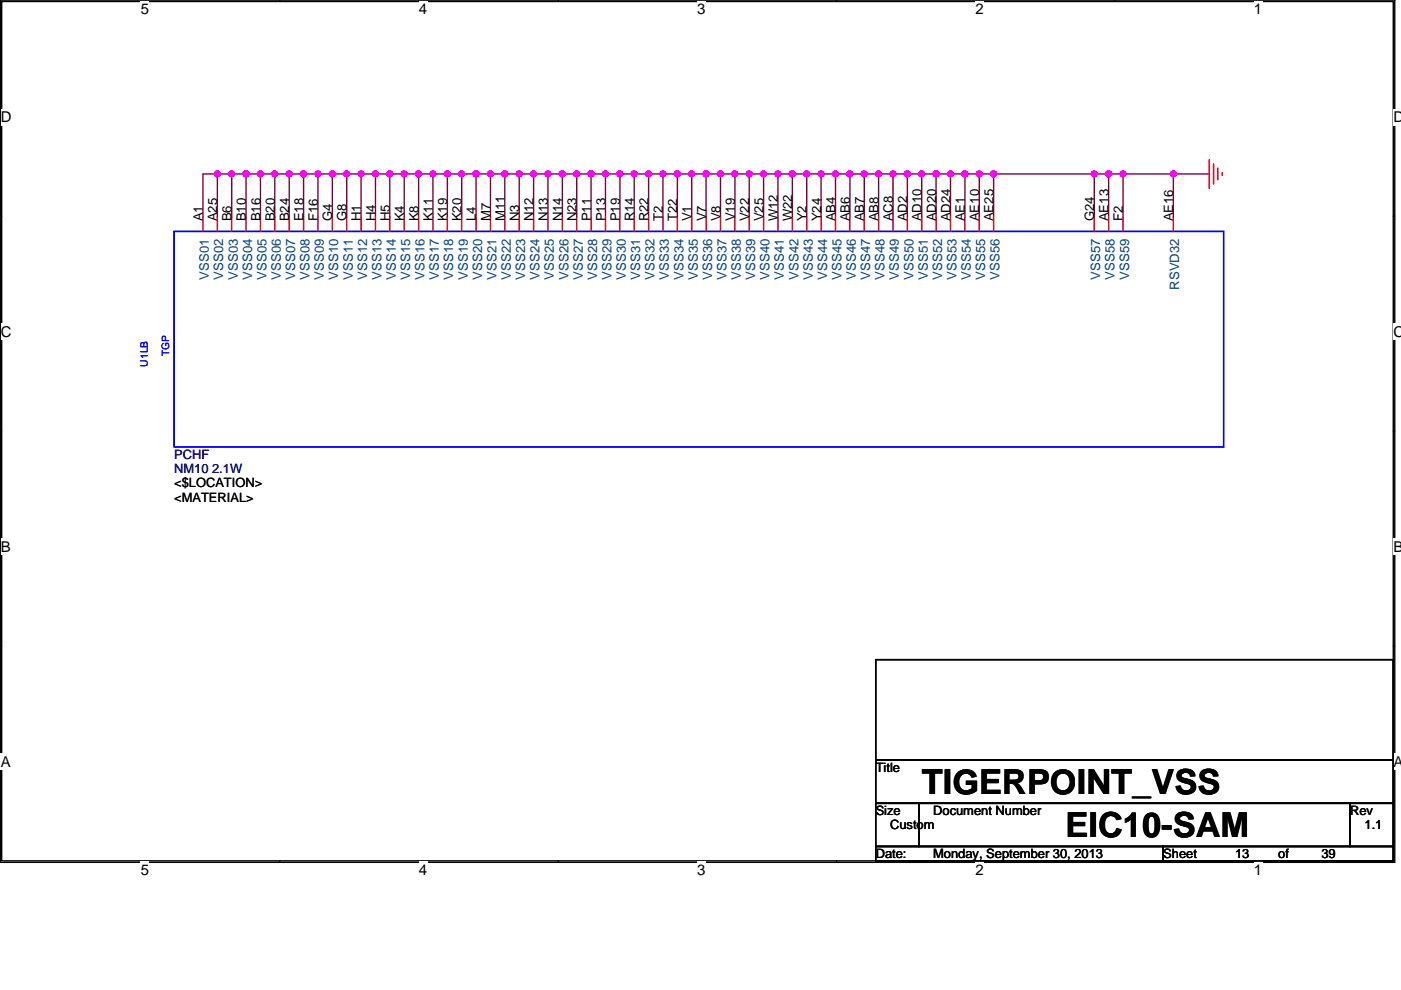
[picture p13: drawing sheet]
<svg xmlns="http://www.w3.org/2000/svg" width="297mm" height="210mm" viewBox="0 0 297 210" stroke-linecap="round" stroke-linejoin="round" font-family="sans-serif">
<defs><g id="words">
<g font-size="7.3">
<text x="195.4" y="168.5">TIGERPOINT_VSS</text>
<text x="225.9" y="177.6">EIC10-SAM</text>
</g>
<g font-size="3.2">
<text x="29.8" y="3">5</text>
<text x="88.8" y="3">4</text>
<text x="147.8" y="3">3</text>
<text x="206.9" y="3">2</text>
<text x="265.9" y="3">1</text>
<text x=".1" y="25.9">D</text>
<text x="295.5" y="25.9">D</text>
<text x=".1" y="71.5">C</text>
<text x="295.5" y="71.5">C</text>
<text x=".1" y="117">B</text>
<text x="295.5" y="117">B</text>
<text x=".1" y="162.6">A</text>
<text x="295.5" y="162.6">A</text>
<text x="29.8" y="185.5">5</text>
<text x="88.8" y="185.5">4</text>
<text x="147.8" y="185.5">3</text>
<text x="206.9" y="185.5">2</text>
<text x="265.9" y="185.5">1</text>
</g>
<g font-size="2.8">
<text x="43" y="46.9" transform="rotate(-90 43 46.9)">A1</text>
<text x="46.1" y="46.9" transform="rotate(-90 46.1 46.9)">A25</text>
<text x="49.1" y="46.9" transform="rotate(-90 49.1 46.9)">B6</text>
<text x="52.2" y="46.9" transform="rotate(-90 52.2 46.9)">B10</text>
<text x="55.2" y="46.9" transform="rotate(-90 55.2 46.9)">B16</text>
<text x="58.2" y="46.9" transform="rotate(-90 58.2 46.9)">B20</text>
<text x="61.3" y="46.9" transform="rotate(-90 61.3 46.9)">B24</text>
<text x="64.3" y="46.9" transform="rotate(-90 64.3 46.9)">E18</text>
<text x="67.4" y="46.9" transform="rotate(-90 67.4 46.9)">F16</text>
<text x="70.4" y="46.9" transform="rotate(-90 70.4 46.9)">G4</text>
<text x="73.5" y="46.9" transform="rotate(-90 73.5 46.9)">G8</text>
<text x="76.5" y="46.9" transform="rotate(-90 76.5 46.9)">H1</text>
<text x="79.6" y="46.9" transform="rotate(-90 79.6 46.9)">H4</text>
<text x="82.6" y="46.9" transform="rotate(-90 82.6 46.9)">H5</text>
<text x="85.7" y="46.9" transform="rotate(-90 85.7 46.9)">K4</text>
<text x="88.7" y="46.9" transform="rotate(-90 88.7 46.9)">K8</text>
<text x="91.8" y="46.9" transform="rotate(-90 91.8 46.9)">K11</text>
<text x="94.8" y="46.9" transform="rotate(-90 94.8 46.9)">K19</text>
<text x="97.9" y="46.9" transform="rotate(-90 97.9 46.9)">K20</text>
<text x="100.9" y="46.9" transform="rotate(-90 100.9 46.9)">L4</text>
<text x="104" y="46.9" transform="rotate(-90 104 46.9)">M7</text>
<text x="107" y="46.9" transform="rotate(-90 107 46.9)">M11</text>
<text x="110.1" y="46.9" transform="rotate(-90 110.1 46.9)">N3</text>
<text x="113.1" y="46.9" transform="rotate(-90 113.1 46.9)">N12</text>
<text x="116.2" y="46.9" transform="rotate(-90 116.2 46.9)">N13</text>
<text x="119.2" y="46.9" transform="rotate(-90 119.2 46.9)">N14</text>
<text x="122.3" y="46.9" transform="rotate(-90 122.3 46.9)">N23</text>
<text x="125.3" y="46.9" transform="rotate(-90 125.3 46.9)">P11</text>
<text x="128.4" y="46.9" transform="rotate(-90 128.4 46.9)">P13</text>
<text x="131.4" y="46.9" transform="rotate(-90 131.4 46.9)">P19</text>
<text x="134.4" y="46.9" transform="rotate(-90 134.4 46.9)">R14</text>
<text x="137.5" y="46.9" transform="rotate(-90 137.5 46.9)">R22</text>
<text x="140.5" y="46.9" transform="rotate(-90 140.5 46.9)">T2</text>
<text x="143.6" y="46.9" transform="rotate(-90 143.6 46.9)">T22</text>
<text x="146.6" y="46.9" transform="rotate(-90 146.6 46.9)">V1</text>
<text x="149.7" y="46.9" transform="rotate(-90 149.7 46.9)">V7</text>
<text x="152.7" y="46.9" transform="rotate(-90 152.7 46.9)">V8</text>
<text x="155.8" y="46.9" transform="rotate(-90 155.8 46.9)">V19</text>
<text x="158.8" y="46.9" transform="rotate(-90 158.8 46.9)">V22</text>
<text x="161.9" y="46.9" transform="rotate(-90 161.9 46.9)">V25</text>
<text x="164.9" y="46.9" transform="rotate(-90 164.9 46.9)">W12</text>
<text x="168" y="46.9" transform="rotate(-90 168 46.9)">W22</text>
<text x="171" y="46.9" transform="rotate(-90 171 46.9)">Y2</text>
<text x="174.1" y="46.9" transform="rotate(-90 174.1 46.9)">Y24</text>
<text x="177.1" y="46.9" transform="rotate(-90 177.1 46.9)">AB4</text>
<text x="180.2" y="46.9" transform="rotate(-90 180.2 46.9)">AB6</text>
<text x="183.2" y="46.9" transform="rotate(-90 183.2 46.9)">AB7</text>
<text x="186.3" y="46.9" transform="rotate(-90 186.3 46.9)">AB8</text>
<text x="189.3" y="46.9" transform="rotate(-90 189.3 46.9)">AC8</text>
<text x="192.4" y="46.9" transform="rotate(-90 192.4 46.9)">AD2</text>
<text x="195.4" y="46.9" transform="rotate(-90 195.4 46.9)">AD10</text>
<text x="198.5" y="46.9" transform="rotate(-90 198.5 46.9)">AD20</text>
<text x="201.5" y="46.9" transform="rotate(-90 201.5 46.9)">AD24</text>
<text x="204.6" y="46.9" transform="rotate(-90 204.6 46.9)">AE1</text>
<text x="207.6" y="46.9" transform="rotate(-90 207.6 46.9)">AE10</text>
<text x="210.6" y="46.9" transform="rotate(-90 210.6 46.9)">AE25</text>
<text x="232" y="46.9" transform="rotate(-90 232 46.9)">G24</text>
<text x="235" y="46.9" transform="rotate(-90 235 46.9)">AE13</text>
<text x="238.1" y="46.9" transform="rotate(-90 238.1 46.9)">F2</text>
<text x="248.7" y="46.9" transform="rotate(-90 248.7 46.9)">AE16</text>
</g>
<g font-size="2.8" fill="#004080">
<text x="44.3" y="59.3" transform="rotate(-90 44.3 59.3)">VSS01</text>
<text x="47.3" y="59.3" transform="rotate(-90 47.3 59.3)">VSS02</text>
<text x="50.4" y="59.3" transform="rotate(-90 50.4 59.3)">VSS03</text>
<text x="53.4" y="59.3" transform="rotate(-90 53.4 59.3)">VSS04</text>
<text x="56.5" y="59.3" transform="rotate(-90 56.5 59.3)">VSS05</text>
<text x="59.5" y="59.3" transform="rotate(-90 59.5 59.3)">VSS06</text>
<text x="62.6" y="59.3" transform="rotate(-90 62.6 59.3)">VSS07</text>
<text x="65.6" y="59.3" transform="rotate(-90 65.6 59.3)">VSS08</text>
<text x="68.7" y="59.3" transform="rotate(-90 68.7 59.3)">VSS09</text>
<text x="71.7" y="59.3" transform="rotate(-90 71.7 59.3)">VSS10</text>
<text x="74.8" y="59.3" transform="rotate(-90 74.8 59.3)">VSS11</text>
<text x="77.8" y="59.3" transform="rotate(-90 77.8 59.3)">VSS12</text>
<text x="80.9" y="59.3" transform="rotate(-90 80.9 59.3)">VSS13</text>
<text x="83.9" y="59.3" transform="rotate(-90 83.9 59.3)">VSS14</text>
<text x="87" y="59.3" transform="rotate(-90 87 59.3)">VSS15</text>
<text x="90" y="59.3" transform="rotate(-90 90 59.3)">VSS16</text>
<text x="93.1" y="59.3" transform="rotate(-90 93.1 59.3)">VSS17</text>
<text x="96.1" y="59.3" transform="rotate(-90 96.1 59.3)">VSS18</text>
<text x="99.2" y="59.3" transform="rotate(-90 99.2 59.3)">VSS19</text>
<text x="102.2" y="59.3" transform="rotate(-90 102.2 59.3)">VSS20</text>
<text x="105.3" y="59.3" transform="rotate(-90 105.3 59.3)">VSS21</text>
<text x="108.3" y="59.3" transform="rotate(-90 108.3 59.3)">VSS22</text>
<text x="111.4" y="59.3" transform="rotate(-90 111.4 59.3)">VSS23</text>
<text x="114.4" y="59.3" transform="rotate(-90 114.4 59.3)">VSS24</text>
<text x="117.5" y="59.3" transform="rotate(-90 117.5 59.3)">VSS25</text>
<text x="120.5" y="59.3" transform="rotate(-90 120.5 59.3)">VSS26</text>
<text x="123.5" y="59.3" transform="rotate(-90 123.5 59.3)">VSS27</text>
<text x="126.6" y="59.3" transform="rotate(-90 126.6 59.3)">VSS28</text>
<text x="129.6" y="59.3" transform="rotate(-90 129.6 59.3)">VSS29</text>
<text x="132.7" y="59.3" transform="rotate(-90 132.7 59.3)">VSS30</text>
<text x="135.7" y="59.3" transform="rotate(-90 135.7 59.3)">VSS31</text>
<text x="138.8" y="59.3" transform="rotate(-90 138.8 59.3)">VSS32</text>
<text x="141.8" y="59.3" transform="rotate(-90 141.8 59.3)">VSS33</text>
<text x="144.9" y="59.3" transform="rotate(-90 144.9 59.3)">VSS34</text>
<text x="147.9" y="59.3" transform="rotate(-90 147.9 59.3)">VSS35</text>
<text x="151" y="59.3" transform="rotate(-90 151 59.3)">VSS36</text>
<text x="154" y="59.3" transform="rotate(-90 154 59.3)">VSS37</text>
<text x="157.1" y="59.3" transform="rotate(-90 157.1 59.3)">VSS38</text>
<text x="160.1" y="59.3" transform="rotate(-90 160.1 59.3)">VSS39</text>
<text x="163.2" y="59.3" transform="rotate(-90 163.2 59.3)">VSS40</text>
<text x="166.2" y="59.3" transform="rotate(-90 166.2 59.3)">VSS41</text>
<text x="169.3" y="59.3" transform="rotate(-90 169.3 59.3)">VSS42</text>
<text x="172.3" y="59.3" transform="rotate(-90 172.3 59.3)">VSS43</text>
<text x="175.4" y="59.3" transform="rotate(-90 175.4 59.3)">VSS44</text>
<text x="178.4" y="59.3" transform="rotate(-90 178.4 59.3)">VSS45</text>
<text x="181.5" y="59.3" transform="rotate(-90 181.5 59.3)">VSS46</text>
<text x="184.5" y="59.3" transform="rotate(-90 184.5 59.3)">VSS47</text>
<text x="187.6" y="59.3" transform="rotate(-90 187.6 59.3)">VSS48</text>
<text x="190.6" y="59.3" transform="rotate(-90 190.6 59.3)">VSS49</text>
<text x="193.7" y="59.3" transform="rotate(-90 193.7 59.3)">VSS50</text>
<text x="196.7" y="59.3" transform="rotate(-90 196.7 59.3)">VSS51</text>
<text x="199.7" y="59.3" transform="rotate(-90 199.7 59.3)">VSS52</text>
<text x="202.8" y="59.3" transform="rotate(-90 202.8 59.3)">VSS53</text>
<text x="205.8" y="59.3" transform="rotate(-90 205.8 59.3)">VSS54</text>
<text x="208.9" y="59.3" transform="rotate(-90 208.9 59.3)">VSS55</text>
<text x="211.9" y="59.3" transform="rotate(-90 211.9 59.3)">VSS56</text>
<text x="233.3" y="59.3" transform="rotate(-90 233.3 59.3)">VSS57</text>
<text x="236.3" y="59.3" transform="rotate(-90 236.3 59.3)">VSS58</text>
<text x="239.4" y="59.3" transform="rotate(-90 239.4 59.3)">VSS59</text>
<text x="250" y="61.4" transform="rotate(-90 250 61.4)">RSVD32</text>
</g>
<g font-size="2.7" fill="#000080">
<text x="36.9" y="97.3">PCHF</text>
<text x="36.9" y="100.3">NM10 2.1W</text>
</g>
<g font-size="2.7">
<text x="36.9" y="103.4">&lt;$LOCATION&gt;</text>
<text x="36.9" y="106.4">&lt;MATERIAL&gt;</text>
<text x="185.7" y="163.7">Title</text>
<text x="185.7" y="172.8">Size</text>
<text x="197.9" y="172.8">Document Number</text>
<text x="286.3" y="172.8">Rev</text>
<text x="188.7" y="175.9">Custom</text>
<text x="289.3" y="175.9">1.1</text>
<text x="185.7" y="182">Date:</text>
<text x="197.9" y="182">Monday, September 30, 2013</text>
<text x="246.6" y="182">Sheet</text>
<text x="261.9" y="182">13</text>
<text x="271" y="182">of</text>
<text x="280.2" y="182">39</text>
</g>
<g font-size="2.2" fill="#00f">
<text x="31.3" y="77.7" transform="rotate(-90 31.3 77.7)">U1LB</text>
<text x="35.9" y="75.6" transform="rotate(-90 35.9 75.6)">TGP</text>
</g>
</g></defs>
<path d="M.1 0h295.6v182.9h-295.6zM.4 .3h295v182.3h-295z" fill="none" stroke="#000" stroke-width=".3"/>
<g fill="#fff">
<path d="M29.8 .2h1.8v3.5h-1.8z"/>
<path d="M29.8 182.7h1.8v3.5h-1.8z"/>
</g>
<path d="M59.3 0v.3M59.3 182.6v.3" fill="none" stroke="#000" stroke-width=".3"/>
<g fill="#fff">
<path d="M88.8 .2h1.8v3.5h-1.8z"/>
<path d="M88.8 182.7h1.8v3.5h-1.8z"/>
</g>
<path d="M118.4 0v.3M118.4 182.6v.3" fill="none" stroke="#000" stroke-width=".3"/>
<g fill="#fff">
<path d="M147.8 .2h1.8v3.5h-1.8z"/>
<path d="M147.8 182.7h1.8v3.5h-1.8z"/>
</g>
<path d="M177.4 0v.3M177.4 182.6v.3" fill="none" stroke="#000" stroke-width=".3"/>
<g fill="#fff">
<path d="M206.9 .2h1.7v3.5h-1.7z"/>
<path d="M206.9 182.7h1.7v3.5h-1.7z"/>
</g>
<path d="M236.4 0v.3M236.4 182.6v.3" fill="none" stroke="#000" stroke-width=".3"/>
<g fill="#fff">
<path d="M265.9 .2h1.7v3.5h-1.7z"/>
<path d="M265.9 182.7h1.7v3.5h-1.7z"/>
<path d="M.1 23.1h2.3v3.5h-2.3z"/>
<path d="M295.5 23.1h1.5v3.5h-1.5z"/>
<path d="M.1 68.6h2.3v3.6h-2.3z"/>
<path d="M295.5 68.6h1.5v3.6h-1.5z"/>
</g>
<path d="M.1 45.9h.3M295.4 45.9h.3" fill="none" stroke="#000" stroke-width=".3"/>
<g fill="#fff">
<path d="M.1 114.2h2.1v3.5h-2.1z"/>
<path d="M295.5 114.2h1.5v3.5h-1.5z"/>
</g>
<path d="M.1 91.4h.3M295.4 91.4h.3" fill="none" stroke="#000" stroke-width=".3"/>
<g fill="#fff">
<path d="M.1 159.8h2.2v3.5h-2.2z"/>
<path d="M295.5 159.8h1.5v3.5h-1.5z"/>
</g>
<path d="M.1 137h.3M185.7 139.9h109.7v21.3h-109.7zM295.4 137h.3M185.7 170.4h9.1v9.1h-9.1zM185.7 179.5h60.9v3.1h-60.9zM185.7 161.2h109.7v9.2h-109.7zM194.8 170.4h91.5v9.1h-91.5zM246.6 179.5h48.8v3.1h-48.8zM286.3 170.4h9.1v9.1h-9.1z" fill="none" stroke="#000" stroke-width=".3"/>
<g fill="none" stroke="#800040" stroke-width=".3">
<path d="M46.1 36.9h-3.1v9.1M46.1 36.9v9.1M46.1 36.9h3M49.1 36.9h3.1M49.1 36.9v9.1M52.2 36.9h3M52.2 36.9v9.1M55.2 36.9h3.1M55.2 36.9v9.1M58.3 36.9h3M58.3 36.9v9.1M61.3 36.9h3.1"/>
<path d="M61.3 36.9v9.1M64.4 36.9h3M64.4 36.9v9.1M67.4 36.9h3.1M67.4 36.9v9.1M70.5 36.9h3M70.5 36.9v9.1M73.5 36.9h3.1M73.5 36.9v9.1M76.6 36.9h3M76.6 36.9v9.1M79.6 36.9h3.1"/>
<path d="M79.6 36.9v9.1M82.7 36.9h3M82.7 36.9v9.1M85.7 36.9h3M85.7 36.9v9.1M88.7 36.9h3.1M88.7 36.9v9.1M91.8 36.9v9.1M91.8 36.9h3M94.8 36.9h3.1M94.8 36.9v9.1M97.9 36.9v9.1"/>
<path d="M97.9 36.9h3M100.9 36.9h3.1M100.9 36.9v9.1M104 36.9v9.1M104 36.9h3M107 36.9h3.1M107 36.9v9.1M110.1 36.9v9.1M110.1 36.9h3M113.1 36.9h3.1M113.1 36.9v9.1M116.2 36.9v9.1"/>
<path d="M116.2 36.9h3M119.2 36.9h3.1M119.2 36.9v9.1M122.3 36.9v9.1M122.3 36.9h3M125.3 36.9h3.1M125.3 36.9v9.1M128.4 36.9v9.1M128.4 36.9h3M131.4 36.9h3.1M131.4 36.9v9.1M134.5 36.9v9.1"/>
<path d="M134.5 36.9h3M137.5 36.9h3.1M137.5 36.9v9.1M140.6 36.9v9.1M140.6 36.9h3M143.6 36.9h3.1M143.6 36.9v9.1M146.7 36.9v9.1M146.7 36.9h3M149.7 36.9h3.1M149.7 36.9v9.1M152.8 36.9v9.1"/>
<path d="M152.8 36.9h3M155.8 36.9h3.1M155.8 36.9v9.1M158.9 36.9v9.1M158.9 36.9h3M161.9 36.9v9.1M161.9 36.9h3M164.9 36.9h3.1M164.9 36.9v9.1M168 36.9v9.1M168 36.9h3M171 36.9h3.1"/>
<path d="M171 36.9v9.1M174.1 36.9h3M174.1 36.9v9.1M177.1 36.9h3.1M177.1 36.9v9.1M180.2 36.9v9.1M180.2 36.9h3M183.2 36.9h3.1M183.2 36.9v9.1M186.3 36.9h3M186.3 36.9v9.1M189.3 36.9v9.1"/>
<path d="M189.3 36.9h3.1M192.4 36.9v9.1M192.4 36.9h3M195.4 36.9h6.1M195.4 36.9v9.1M198.5 36.9v9.1M201.5 36.9v9.1M201.5 36.9h3.1M204.6 36.9v9.1M204.6 36.9h3M207.6 36.9v9.1M207.6 36.9h3.1"/>
<path d="M210.7 36.9h21.3M210.7 36.9v9.1M232 36.9v9.1M232 36.9h3.1M235.1 36.9v9.1M235.1 36.9h3M238.1 36.9h10.7M238.1 36.9v9.1M248.8 36.9h7.6M248.8 36.9v9.1"/>
</g>
<g fill="#f0f" stroke="#f0f" stroke-width=".3">
<circle cx="46.1" cy="36.9" r=".61"/>
<circle cx="58.3" cy="36.9" r=".61"/>
<circle cx="55.2" cy="36.9" r=".61"/>
<circle cx="64.4" cy="36.9" r=".61"/>
<circle cx="61.3" cy="36.9" r=".61"/>
<circle cx="76.5" cy="36.9" r=".61"/>
<circle cx="73.5" cy="36.9" r=".61"/>
<circle cx="82.6" cy="36.9" r=".61"/>
<circle cx="79.6" cy="36.9" r=".61"/>
<circle cx="88.7" cy="36.9" r=".61"/>
<circle cx="85.7" cy="36.9" r=".61"/>
<circle cx="94.8" cy="36.9" r=".61"/>
<circle cx="91.8" cy="36.9" r=".61"/>
<circle cx="100.9" cy="36.9" r=".61"/>
<circle cx="97.9" cy="36.9" r=".61"/>
<circle cx="107" cy="36.9" r=".61"/>
<circle cx="104" cy="36.9" r=".61"/>
<circle cx="110.1" cy="36.9" r=".61"/>
<circle cx="125.3" cy="36.9" r=".61"/>
<circle cx="122.3" cy="36.9" r=".61"/>
<circle cx="143.6" cy="36.9" r=".61"/>
<circle cx="140.6" cy="36.9" r=".61"/>
<circle cx="149.7" cy="36.9" r=".61"/>
<circle cx="146.6" cy="36.9" r=".61"/>
<circle cx="155.8" cy="36.9" r=".61"/>
<circle cx="152.7" cy="36.9" r=".61"/>
<circle cx="161.9" cy="36.9" r=".61"/>
<circle cx="158.8" cy="36.9" r=".61"/>
<circle cx="168" cy="36.9" r=".61"/>
<circle cx="164.9" cy="36.9" r=".61"/>
<circle cx="174.1" cy="36.9" r=".61"/>
<circle cx="171" cy="36.9" r=".61"/>
<circle cx="180.2" cy="36.9" r=".61"/>
<circle cx="177.1" cy="36.9" r=".61"/>
<circle cx="204.6" cy="36.9" r=".61"/>
<circle cx="201.5" cy="36.9" r=".61"/>
<circle cx="207.6" cy="36.9" r=".61"/>
<circle cx="235" cy="36.9" r=".61"/>
<circle cx="232" cy="36.9" r=".61"/>
<circle cx="248.8" cy="36.9" r=".61"/>
<circle cx="210.7" cy="36.9" r=".61"/>
<circle cx="52.2" cy="36.9" r=".61"/>
<circle cx="49.1" cy="36.9" r=".61"/>
<circle cx="128.4" cy="36.9" r=".61"/>
<circle cx="137.5" cy="36.9" r=".61"/>
<circle cx="198.5" cy="36.9" r=".61"/>
<circle cx="195.4" cy="36.9" r=".61"/>
<circle cx="67.4" cy="36.9" r=".61"/>
<circle cx="119.2" cy="36.9" r=".61"/>
<circle cx="116.2" cy="36.9" r=".61"/>
<circle cx="192.4" cy="36.9" r=".61"/>
<circle cx="189.3" cy="36.9" r=".61"/>
<circle cx="134.5" cy="36.9" r=".61"/>
<circle cx="70.4" cy="36.9" r=".61"/>
<circle cx="131.4" cy="36.9" r=".61"/>
<circle cx="186.3" cy="36.9" r=".61"/>
<circle cx="183.2" cy="36.9" r=".61"/>
<circle cx="113.1" cy="36.9" r=".61"/>
<circle cx="238.1" cy="36.9" r=".61"/>
</g>
<g fill="none" stroke="#f00" stroke-width=".3">
<path d="M256.4 33.8v6.1M257.3 34.8v4.2M258.2 35.7v2.4M259.1 36.6v.6M43 46v3.1M46.1 46v3.1M49.1 46v3.1M52.2 46v3.1M55.2 46v3.1M58.3 46v3.1M61.3 46v3.1M64.4 46v3.1"/>
<path d="M67.4 46v3.1M70.5 46v3.1M73.5 46v3.1M76.6 46v3.1M79.6 46v3.1M82.7 46v3.1M85.7 46v3.1M88.7 46v3.1M91.8 46v3.1M94.8 46v3.1M97.9 46v3.1M100.9 46v3.1"/>
<path d="M104 46v3.1M107 46v3.1M110.1 46v3.1M113.1 46v3.1M116.2 46v3.1M119.2 46v3.1M122.3 46v3.1M125.3 46v3.1M128.4 46v3.1M131.4 46v3.1M134.5 46v3.1M137.5 46v3.1"/>
<path d="M140.6 46v3.1M143.6 46v3.1M146.7 46v3.1M149.7 46v3.1M152.8 46v3.1M155.8 46v3.1M158.9 46v3.1M161.9 46v3.1M164.9 46v3.1M168 46v3.1M171 46v3.1M174.1 46v3.1"/>
<path d="M177.1 46v3.1M180.2 46v3.1M183.2 46v3.1M186.3 46v3.1M189.3 46v3.1M192.4 46v3.1M195.4 46v3.1M198.5 46v3.1M201.5 46v3.1M204.6 46v3.1M207.6 46v3.1M210.7 46v3.1"/>
<path d="M232 46v3.1M235.1 46v3.1M238.1 46v3.1M248.8 46v3.1"/>
</g>
<path d="M36.9 50.6v44.2" fill="none" stroke="#00f" stroke-width=".21"/>
<path d="M36.9 49.1h222.5v45.7h-222.5z" fill="none" stroke="#00f" stroke-width=".3"/>
<use href="#words"/>
</svg>
